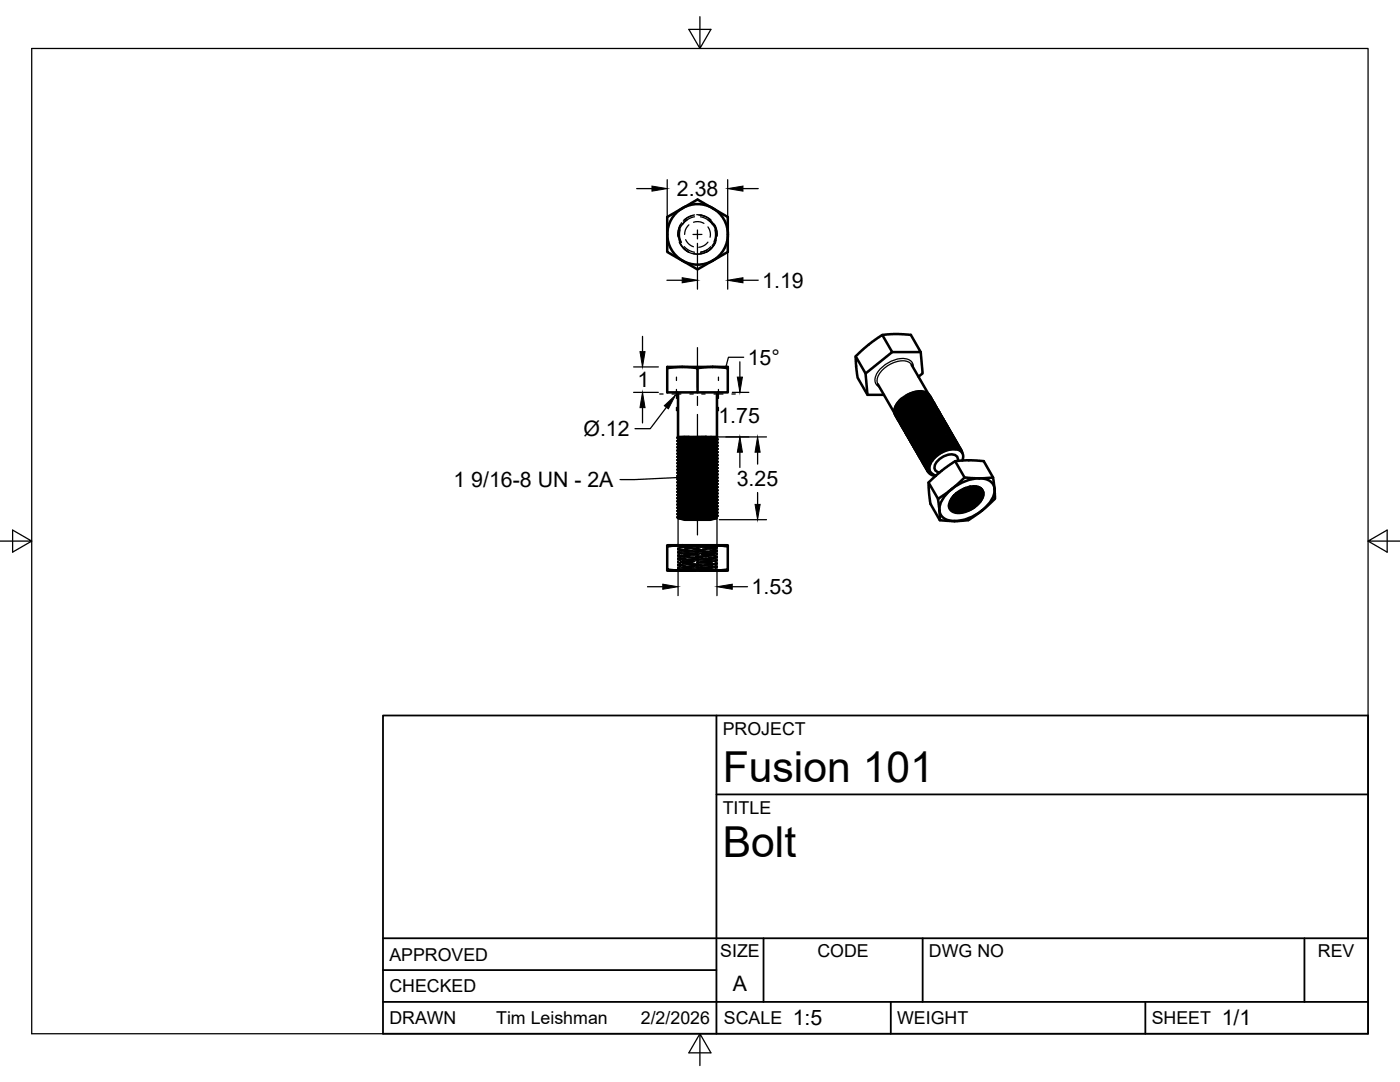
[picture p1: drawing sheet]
<svg xmlns="http://www.w3.org/2000/svg" width="279mm" height="216mm" viewBox="0 0 279 216" stroke-linecap="round" stroke-linejoin="round" font-family="sans-serif">
<defs><g id="words">
<g font-size="8.5">
<text x="144.3" y="156">Fusion 101</text>
<text x="144.3" y="171">Bolt</text>
</g>
<g font-size="4.3">
<text x="135.1" y="39.1">2.38</text>
<text x="152.1" y="57.4">1.19</text>
<text x="127.2" y="77.3">1</text>
<text x="149.2" y="72.8">15°</text>
<text x="116.4" y="87">Ø.12</text>
<text x="143.4" y="84.3">1.75</text>
<text x="90.5" y="97.3">1 9/16-8 UN - 2A</text>
<text x="147" y="96.9">3.25</text>
<text x="150" y="118.6">1.53</text>
<text x="146.3" y="197.7">A</text>
<text x="158.2" y="204.6">1:5</text>
<text x="243.8" y="204.6">1/1</text>
</g>
<g font-size="3.5">
<text x="144.3" y="146.6">PROJECT</text>
<text x="144.3" y="162.3">TITLE</text>
<text x="77.7" y="191.7">APPROVED</text>
<text x="143.7" y="191">SIZE</text>
<text x="163.1" y="191">CODE</text>
<text x="185.4" y="191">DWG NO</text>
<text x="263" y="191">REV</text>
<text x="77.7" y="198">CHECKED</text>
<text x="77.7" y="204.4">DRAWN</text>
<text x="99" y="204.4">Tim Leishman</text>
<text x="127.9" y="204.4">2/2/2026</text>
<text x="144.5" y="204.4">SCALE</text>
<text x="179" y="204.4">WEIGHT</text>
<text x="229.8" y="204.4">SHEET</text>
</g>
</g></defs>
<!-- layer: Visible -->
<g fill="none" stroke="#000" stroke-width=".51">
<path d="M133.2 43.3l5.5-3.2a.79 .79 0 0 1 1.2 .1l4.8 2.8a.77 .77 0 0 1 .5 1.1v5.6a.77 .77 0 0 1-.7 1l-4.8 2.8a.79 .79 0 0 1-1.2-.1l-4.8-2.8a.77 .77 0 0 1-.5-1.1zM135 78.3l.3 .3M135.3 78.6v8.6h5.6M142.2 73.2h3v.3M142.2 73.2h-9v5.1h6v-4.8l-2.7-.3-3.3 .3M142.2 73.2l-3 .3M142.2 73.2l3 .3v4.8h-6M143.1 78.6v8.6h-2.2M143.4 78.3l-.3 .3M170.8 71.1l2.4-2.2 2.9-2.1 2 3.5-5.4 4.2M173.1 78.8l-.4-4.3-1.9-3.4 .4 4.3 1.9 3.4h3.3M175.2 76.7l3.3 5.7"/>
<path d="M176.1 66.8l2.2-.1 3.5 .1 1.9 3.5h-5.6M179.9 79.6a2.97 2.97 0 0 0-1.4 2.7l.2 .6M181.9 72.8l3.5 6a3.1 3.1 0 0 0-3.7-.3l-.8 .4M183.6 78.3l-1.3 .3-1.3 .6-.8 .6-.9 1.1M183.7 70.3l.4 4.2-.8 .7M183.9 78.8l-1.3 .2-1.4 .7-1 .8-.6 .8M184.1 79.2l-1.2 .2-1.3 .7-1 .7-.8 1M184.4 79.7l-1.4 .2-1.1 .6-1.1 .8-.7 .9M184.6 78.4l-.8-.2-1.4 .1-1 .4-1.4 .8-.8 .9-.6 1.1-.1 .8 .3 .8M185.7 79.2l-.7-.7-1.4-.2-1.3 .4-1.2 .5-1.4 1.1-.7 1-.3 1 .3 1M185.8 79.4l-.5-.7-1-.3-1.5 .2-1.5 .6-1.2 .9-.9 1.1-.4 1.1v.7l.3 .5M185.9 79.6l-.7-.7-1.3-.1-1.3 .3-1.2 .6-1.2 .9-.8 1-.4 1.2 .2 1"/>
<path d="M186 79.8l-.5-.7-1-.3-1.7 .3-1.4 .6-1.3 1.1-.8 1.2-.3 1.2 .3 .7M135.3 87.4l.3 .2M135.3 88l.3 .2M135.3 88.7l.3 .2M135.3 89.3l.3 .2M135.3 89.9l.3 .2M135.3 90.6l.3 .2M135.3 91.2l.3 .2M135.3 91.8l.3 .3M135.3 92.5l.3 .2M135.3 93.1l.3 .2M135.3 93.7l.3 .3"/>
<path d="M135.3 94.4l.3 .2M135.3 95l.3 .2M135.3 95.7l.3 .2M135.3 96.3l.3 .2M135.3 96.9l.3 .2M135.3 97.6l.3 .2M135.3 98.2l.3 .2M135.3 98.8l.3 .2M135.3 99.5l.3 .2M135.3 87.3v.1M135.3 88.6v.1M135.3 89.2v.1"/>
<path d="M135.3 89.9h.1M135.3 90.5v.1M135.3 91.1v.1M135.3 91.8h.1M135.3 92.4v.1M135.3 93v.1M135.3 93.7h.1M135.3 94.3v.1M135.3 94.9v.1M135.3 95.6v.1M135.3 96.2v.1M135.3 96.8v.1"/>
<path d="M135.3 97.5v.1M135.3 98.1v.1M135.3 98.7v.1M135.3 99.4v.1M135.4 87.2l-.1 .1M135.6 99.2l-.3 .2M135.6 98.5l-.3 .2M135.6 97.9l-.3 .2M135.6 97.3l-.3 .2M135.6 96.6l-.3 .2M135.6 96l-.3 .2M135.6 95.4l-.3 .2"/>
<path d="M135.6 94.7l-.3 .2M135.6 94.1l-.3 .2M135.6 93.5l-.3 .2M135.6 92.8l-.3 .2M135.6 92.2l-.3 .2M135.6 87.6v.1M135.6 88.2v.2M135.6 88.9v.1M135.6 89.5v.1M135.6 90.1v.2M135.6 90.8v.1M135.6 91.4v.1"/>
<path d="M135.6 92.1v.1M135.6 92.7v.1M135.6 93.3v.2M135.6 94v.1M135.6 94.6v.1M135.6 95.2v.2M135.6 95.9v.1M135.6 96.5v.1M135.6 97.1v.2M135.6 97.8v.1M135.6 98.4v.1M135.6 99v.2"/>
<path d="M135.6 99.7v.1M135.6 87.7l-.3 .2M135.6 88.4l-.3 .2M135.6 89l-.3 .2M135.6 89.6l-.3 .3M135.6 90.3l-.3 .2M135.6 90.9l-.3 .2M135.6 91.5l-.3 .3M135.6 99.8l-.3 .2M137.5 87.2l-2.2 .1M140.9 87.2l-5.6 .2M142.8 87.3l-7.2 .3"/>
<path d="M142.8 87.9l-7.2 .3M142.8 88.6l-7.2 .3M142.8 89.2l-7.2 .3M142.8 89.8l-7.2 .3M142.8 90.5l-7.2 .3M142.8 91.1l-7.2 .3M142.8 91.7l-7.2 .4M142.8 92.4l-7.2 .3M142.8 93l-7.2 .3M142.8 93.6l-7.2 .4M142.8 94.3l-7.2 .3M142.8 94.9l-7.2 .3"/>
<path d="M142.8 95.5l-7.2 .4M142.8 96.2l-7.2 .3M142.8 96.8l-7.2 .3M142.8 97.5l-7.2 .3M142.8 98.1l-7.2 .3M142.8 98.7l-7.2 .3M142.8 99.4l-7.2 .3M142.8 100l-7.2 .3M142.8 87.4l-7.2 .3M142.8 88.1l-7.2 .3M142.8 88.7l-7.2 .3M142.8 89.3l-7.2 .3"/>
<path d="M142.8 90l-7.2 .3M142.8 90.6l-7.2 .3M142.8 91.2l-7.2 .3M142.8 91.9l-7.2 .3M142.8 92.5l-7.2 .3M142.8 93.1l-7.2 .4M142.8 93.8l-7.2 .3M142.8 94.4l-7.2 .3M142.8 95l-7.2 .4M142.8 95.7l-7.2 .3M142.8 96.3l-7.2 .3M142.8 96.9l-7.2 .4"/>
<path d="M142.8 97.6l-7.2 .3M142.8 98.2l-7.2 .3M142.8 98.8l-7.2 .4M142.8 99.5l-7.2 .3M142.8 87.3v.1M142.8 87.9v.2M142.8 88.6v.1M142.8 89.2v.1M142.8 89.8v.2M142.8 90.5v.1M142.8 91.1v.1M142.8 91.7v.2"/>
<path d="M142.8 92.4v.1M142.8 93v.1M142.8 93.6v.2M142.8 94.3v.1M142.8 94.9v.1M142.8 95.5v.2M142.8 96.2v.1M142.8 96.8v.1M142.8 97.5v.1M142.8 98.1v.1M142.8 98.7v.1M142.8 99.4v.1"/>
<path d="M142.8 100v.1M142.8 87.4l.4 .2M142.8 88.1l.4 .2M142.8 88.7l.4 .2M142.8 89.3l.4 .2M142.8 90l.4 .2M142.8 90.6l.4 .2M142.8 91.2l.4 .2M142.8 91.9l.4 .2M142.8 92.5l.4 .2M142.8 93.1l.4 .2M142.8 93.8l.4 .2"/>
<path d="M142.8 94.4l.4 .2M142.8 95l.4 .3M142.8 95.7l.4 .2M142.8 96.3l.4 .2M142.8 96.9l.4 .3M142.8 97.6l.4 .2M142.8 98.2l.4 .2M142.8 98.8l.4 .3M142.8 99.5l.4 .2M143 87.2l-.2 .1M143.2 99.8l-7.9 .3M143.2 99.1l-7.9 .4"/>
<path d="M143.2 98.5l-7.9 .3M143.2 97.9l-7.9 .3M143.2 97.2l-7.9 .4M143.2 96.6l-7.9 .3M143.2 96l-7.9 .3M143.2 95.3l-7.9 .4M143.2 94.7l-7.9 .3M143.2 94.1l-7.9 .3M143.2 93.4l-7.9 .3M143.2 92.8l-7.9 .3M143.2 92.2l-7.9 .3M143.2 91.5l-7.9 .3"/>
<path d="M143.2 90.9l-7.9 .3M143.2 90.3l-7.9 .3M143.2 89.6l-7.9 .3M143.2 89l-7.9 .3M143.2 88.3l-7.9 .4M143.2 87.7l-7.9 .3M143.2 87.6l-7.5 .3h-.4v.1M143.2 88.3l-7.9 .3M143.2 88.9l-7.9 .3M143.2 89.5l-7.9 .4M143.2 90.2l-7.9 .3M143.2 90.8l-7.9 .3"/>
<path d="M143.2 91.4l-7.9 .4M143.2 92.1l-7.9 .3M143.2 92.7l-7.9 .3M143.2 93.3l-7.9 .4M143.2 94l-7.9 .3M143.2 94.6l-7.9 .3M143.2 95.3l-7.9 .3M143.2 95.9l-7.9 .3M143.2 96.5l-7.9 .3M143.2 97.2l-7.9 .3M143.2 97.8l-7.9 .3M143.2 98.4l-7.9 .3"/>
<path d="M143.2 99.1l-7.9 .3M143.2 99.7l-7.9 .3M143.2 99.8l-.4 .2M143.2 99.1l-.4 .3M143.2 98.5l-.4 .2M143.2 97.9l-.4 .2M143.2 97.2l-.4 .3M143.2 96.6l-.4 .2M143.2 96l-.4 .2M143.2 95.3l-.4 .2M143.2 94.7l-.4 .2M143.2 94.1l-.4 .2"/>
<path d="M143.2 93.4l-.4 .2M143.2 92.8l-.4 .2M143.2 92.2l-.4 .2M143.2 91.5l-.4 .2M143.2 90.9l-.4 .2M143.2 90.3l-.4 .2M143.2 89.6l-.4 .2M143.2 89l-.4 .2M143.2 88.3l-.4 .3M143.2 87.7l-.4 .2M143.2 87.6v.1M143.2 88.3h.1"/>
<path d="M143.2 88.9v.1M143.2 89.5v.1M143.2 90.2v.1M143.2 90.8v.1M143.2 91.4v.1M143.2 92.1v.1M143.2 92.7v.1M143.2 93.3v.1M143.2 94v.1M143.2 94.6v.1M143.2 95.3h.1M143.2 95.9v.1"/>
<path d="M143.2 96.5v.1M143.2 97.2h.1M143.2 97.8v.1M143.2 98.4v.1M143.2 99.1h.1M143.2 99.7v.1M184.7 80.1l-1.3 .3-1.2 .5-1 .7-.8 1.1M184.9 80.6l-1.2 .2-1.5 .7-1 .8-.6 .8M185.2 81l-1.2 .2-1.5 .7-.8 .7-.8 1M185.3 96.3l1.9 3.2M185.4 81.5l-1.3 .2-1.2 .6-1 .8-.8 .9M185.6 94.1h.1"/>
<path d="M185.7 81.9l-1.3 .3-1.4 .7-1 .8-.6 .8M185.9 82.4l-1.3 .2-1.2 .6-.9 .7-.8 1M186.1 94.6l.7 .3M186.2 80.1l-.7-.7-1.2-.2-1.4 .3-1.2 .6-1.1 .8-.9 1.1-.4 1.1v.7l.2 .4M186.2 82.8l-1.2 .2-1.4 .7-1 .8-.7 .9M186.3 80.3l-.7-.8-.9-.2-1.4 .2-1.4 .6-1.2 .8-1.1 1.5-.3 1.2 .3 .8M186.5 80.5l-.3-.4-.5-.3-1-.1-1.2 .2-1.7 .7-1.1 .9-.9 1.2-.3 .9v.6l.2 .5M186.5 83.3l-1.4 .2-1.1 .6-.9 .6-.9 1.1M186.5 80.7l-.4-.6-1-.3-1.4 .1-1.7 .7-1.1 .8-1 1.3-.3 .7v.8l.3 .7M186.7 81l-.7-.7-1.3-.2-1.4 .4-1.4 .7-1.1 .9-.8 1.2-.2 .8 .2 1M186.7 83.7l-1.3 .3-1.4 .7-1 .8-.6 .8M186.8 81.2l-.6-.7-.9-.3-1.5 .2-1.7 .7-1.3 1.1-.8 1.2-.2 1.2 .3 .7"/>
<path d="M187 81.4l-.7-.6-1.3-.2-1.3 .3-1.3 .5-1.2 1-.8 1-.4 1.2 .3 1M187 84.2l-1.2 .2-1.4 .6-.8 .7-.9 1M187.1 81.6l-.5-.6-.4-.2-1.2-.2-1.3 .3-1.4 .7-1.2 1-.8 1.2-.2 1.2 .3 .8M187.2 81.9l-.7-.7-1.2-.2-1.4 .3-1.4 .7-1.2 1-.7 1-.3 .9v.5l.2 .6M187.2 84.6l-1.1 .2-1.5 .7-.9 .7-.7 1M187.3 82.1l-.5-.7-1.1-.3-1.3 .2-1.5 .6-1.1 .8-1.2 1.5-.3 1.1 .4 .9M187.5 82.3l-.7-.6-1.1-.2-1.6 .3-1.3 .6-1.1 .9-.8 1.1-.3 1v.6l.2 .5M187.5 85.1l-1.4 .3-1.1 .5-.9 .6-.9 1.1M187.6 82.5l-.6-.7-1.2-.3-1.1 .2-1.7 .7-1.1 .8-1 1.3-.3 .9v.7l.3 .6M187.7 82.8l-.7-.7-1.3-.2-1.4 .4-1.2 .5-1.3 1.1-.8 1.2-.2 .8 .2 1M187.8 85.5l-1.4 .3-1.3 .7-1 .8-.6 .8M187.8 83l-.5-.7-.9-.3-1.6 .2-1.6 .7-1.4 1.1-.7 1.1-.3 1.2 .4 .8"/>
<path d="M188 83.2l-.4-.4-.4-.3-1.2-.1-1.2 .2-1.3 .6-1 .7-1.1 1.3-.3 1.2 .2 1M188 86l-1.2 .2-1.3 .6-.9 .7-.9 1M188.1 83.4l-.6-.7-1.4-.3-1.4 .3-1.4 .7-1.1 1-.8 1.2-.3 1.2 .3 .8M188.3 83.7l-.7-.7-1.3-.2-1.4 .3-1.3 .7-1.2 1-.8 1-.3 .9v.5l.3 .6M188.3 86.4l-1.1 .2-1.5 .7-1.1 .9-.6 .8M188.4 83.9l-.7-.8-1-.2-1.3 .2-1.4 .6-1.2 .8-1.2 1.5-.2 1.1 .3 .9M188.5 84.1l-.6-.6-1.1-.2-1.3 .2-1.6 .7-1.4 1.1-.6 .9-.3 1 .2 1.1M188.6 86.9l-1.5 .3-1 .5-.9 .6-.9 1.1M188.6 84.3l-.5-.6-.9-.3-1.5 .1-1.6 .7-1.3 .9-.9 1.2-.3 .9 .1 .7 .2 .6M188.8 84.6l-.7-.7-1.4-.2-1.3 .4-1.2 .5-1.3 1.1-.8 1.2-.3 .9 .3 .9M188.8 87.3l-1.3 .3-1.4 .7-1 .8-.6 .8M188.9 84.8l-.6-.7-.9-.3-1.5 .2-1.7 .7-1.3 1.1-.8 1.1-.2 1.2 .3 .8"/>
<path d="M189 85l-.6-.6-1.4-.2-1.2 .3-1.3 .5-1.3 1-.8 1.2-.3 .9v.6l.3 .5M189.1 87.8l-1.2 .2-1.5 .7-1.1 .9-.5 .7M189.1 85.2l-.6-.7-1.4-.3-1.6 .4-1.2 .7-1.1 .9-.8 1.2-.3 1.1 .4 .9M189.3 85.4l-.3-.4-.5-.2-1.1-.2-1.4 .3-1.4 .7-1.2 1-.8 1.1-.2 .9 .2 1M189.3 88.2l-1.1 .2-1.5 .7-.9 .7-.8 1M189.4 85.7l-.6-.7-1-.3-1.4 .2-1.4 .5-1.2 .9-1 1.3-.4 1 .1 .7 .2 .5M189.6 85.9l-.7-.6-1.2-.2-1.5 .3-1.3 .6-1.3 1.1-.6 .9-.4 1 .3 1.1M189.6 88.7l-1.4 .3-1 .4-1 .7-.9 1.1M189.7 86.1l-.6-.7-1.2-.3-1.1 .2-1.7 .7-1.2 .9-.8 1-.4 1.1v.6l.3 .7M189.8 86.4l-.2-.4-.5-.3-1.3-.2-1.4 .4-1.2 .5-1.1 .9-.8 1.1-.4 1.2 .2 .9M189.8 89.1l-1.3 .3-1.2 .6-1.1 .8-.7 .9M189.9 86.6l-.5-.7-1-.3-1.5 .2-1.6 .7-1.4 1.1-.7 1.1-.3 1.2 .3 .8"/>
<path d="M189.9 97.6l1.9-1.6a1.19 1.19 0 0 1 1.5-.6h2.8l1.6-.1a.38 .38 0 0 1 .5 .1 .38 .38 0 0 1 .1 .4l.2 1.8M189.9 97.6l-2.2 1.6a.81 .81 0 0 0-.4 1.2l.2 1.4M190 97.6a5.7 5.7 0 0 0-2.5 4.2M190.1 86.8l-.7-.6-1.3-.2-1.3 .3-1.4 .7-1.3 1-.7 1-.2 .9v.6l.2 .5M190.2 87l-.8-.8-1.2-.2-1.4 .3-1.4 .7-1 .9-.9 1.2-.3 1.2 .3 .9M190.4 87.2l-.7-.6-1.3-.2-1.2 .3-1.5 .7-1.3 1-.7 1-.3 1 .2 1M190.4 87.5l-.6-.8-1-.2-1.5 .2-1.4 .7-1.4 1.1-.9 1.2-.1 1.2 .3 .7M190.5 98.8l-.6 .9-.3 .9 .2 .9 .5 .4 1 .3 1.1-.1 1.2-.4 .9-.5M190.6 87.7l-.3-.4-.5-.3-1.3-.1-1.3 .3-1.3 .6-1.3 1.1-.6 .9-.3 1.1 .2 1M190.6 92l1.9 3.3M190.7 87.9l-.5-.7-.9-.2-1.5 .1-1.6 .7-1.6 1.2-.7 1.1-.2 1.2 .3 .8M190.8 89.7l-1-.1-.8 .1-1.3 .6-.9 .6-.9 1-.4 .9-.1 .8 .2 .5"/>
<path d="M190.9 88.2l-.8-.7-1.3-.2-1.3 .4-1.2 .5-1.2 .9-.8 1.1-.4 1.2 .2 .9M191 88.3l-.5-.5-.3-.2-1.4-.2-1.4 .4-1.2 .6-1.2 1-.8 1.1-.2 1.2 .3 .8M191.1 88.6l-.3-.4-.5-.3-1.2-.1-1.4 .3-1.3 .7-1.2 1-.8 1-.2 .9v.5l.2 .6M191.2 92a1.16 1.16 0 0 0-1.6-1.3 3.5 3.5 0 0 0-3.1 2.6 1.02 1.02 0 0 0 1 1M191.2 88.8l-.6-.7-.9-.3-1.5 .2-1.6 .7-1.2 1-.9 1.2-.3 1.2 .4 .9M191.4 89l-.3-.4-.5-.2-1.1-.2-1.4 .3-1.4 .7-1.2 1-.8 1-.3 1 .3 1M191.5 89.3l-.6-.7-1-.3-1.5 .2-1.5 .7-1.4 1.1-.8 1.2-.2 1.2 .3 .7M191.6 89.5l-.6-.6-1.1-.2-1.2 .2-1.7 .7-1.3 1.1-.7 .9-.3 1.1 .2 1M191.7 89.7l-.2-.4-.4-.3-1.2-.3-1.3 .2-1.6 .8-1.2 1-.8 1.2-.3 1.2 .4 .8M191.9 90l-.3-.4-.5-.3-1.2-.2-1.3 .3-1.3 .6-1.3 1.1-.8 1.1-.2 1 .2 .9M192.1 91.9l.1-.7-.1-.8-.6-.5-.8-.3-1 .1-1.3 .4-1.2 .7-.9 .8a3.1 3.1 0 0 0-.8 2.3l.6 .7M192.1 90.4l-.3-.6-.4-.3-.7-.3h-.8l-1.6 .4-1.7 1-1.1 1.3-.4 .8-.1 .8 .4 .9 .5 .4 .8 .2"/>
<path d="M192.4 97.6l.3-.2zM192.4 97.6l-1.5 .8M193.5 97.1l-1.5 1.2-1.6 .6 1.7-.6 1.5-1.2M193.7 97.1l-1.5 1.2-1.9 .7M194 97.4l-1.6 1.2-1.8 .7M194.2 97l-.7 .9-1.2 .9-1.4 .5-.9 .1M194.3 97.8l-1.6 1.3-1.9 .7M194.4 97l-.9 1-1.1 .8-1.1 .5-1.3 .2M194.6 98.3l-1.4 1.1-1 .5-1.1 .3M194.8 97.1l-.7 1-1.4 1-1.2 .6-1.7 .1M194.8 98.7l-1.6 1.3-1.8 .7M194.8 97.1l-.7 1.1-1.3 1-1.4 .6-1.6 .1"/>
<path d="M195.1 99.2l-1.6 1.2-1.9 .7M195.2 97.2l-.8 1.2-1.4 1.2-1.7 .6h-1.6M195.2 97.2l-.6 1.2-1.5 1.2-2 .7-1.4-.1M195.3 99.6l-1.5 1.3-1.9 .7M195.5 97.3l-.2 .6-.5 .8-1.5 1.3-2 .7h-.8l-.9-.2M195.5 97.3l-.1 .6-.4 .7-.8 .8-.8 .6-.8 .5-1.3 .3h-.8l-.9-.2M196.2 98.2a3.2 3.2 0 0 1-1.7 3M198.2 95.3l-1.9-3.3-2.4-.2-2.5 .1a4 4 0 0 0-2.4 1.2l-2.9 2.4a1.42 1.42 0 0 0-.8 1.2l.4 3.8 1.9 3.3M198.5 97.6v1.2a1.1 1.1 0 0 1-.6 1.4l-1.7 1.5-2.2 1.6a4.2 4.2 0 0 1-2.6 .6l-.9 .1M198.5 97.6a6 6 0 0 1-3.1 4.7l-1.4 .8-1.4 .5-2.1 .4M198.5 97.6a2.57 2.57 0 0 0-3-2.2 9.4 9.4 0 0 0-5.5 2.2M133.2 108.8h3l-3 .3z"/>
<path d="M133.2 109.1v4.5l3 .3h-3v-.3M135.3 103.3l.1 .1M135.3 100.1l.3 .2M135.3 100.7l.3 .2M135.3 101.4l.3 .2M135.3 102l.3 .2M135.3 102.6l.3 .2M135.3 100v.1M135.3 100.6v.1M135.3 101.3v.1M135.3 101.9v.1M135.3 102.6h.1"/>
<path d="M135.3 103.2v.1M135.4 103.4h.6M135.5 103.4l1.1 .3h5.2l1.2-.3M135.6 100.3v.1M135.6 100.9v.2M135.6 101.6v.1M135.6 102.2v.1M135.6 102.8v.2M135.6 100.4l-.3 .2M135.6 101.1l-.3 .2M135.6 101.7l-.3 .2M135.6 102.3l-.3 .3"/>
<path d="M135.6 103l-.3 .2M136 103.4h3.8M136.2 108.8h6l-3 .3zM136.2 113.9l3-.3 3 .3zM139.2 109.1v4.5M142.2 108.8h3v.3zM142.2 113.9l3-.3v.3zM142.8 100.6l-7.2 .3M142.8 101.3l-7.2 .3M142.8 101.9l-7.2 .3M142.8 102.5l-7.2 .3M142.8 103.2l-6.8 .2"/>
<path d="M142.8 100.1l-7.2 .3M142.8 100.8l-7.2 .3M142.8 101.4l-7.2 .3M142.8 102l-7.2 .3M142.8 102.7l-7.2 .3M142.8 103.3l-3 .1M142.8 102l.4 .2M142.8 102.7l.4 .2M142.8 100.6v.2M142.8 101.3v.1M142.8 101.9v.1M142.8 102.5v.2"/>
<path d="M142.8 103.2v.1M142.8 100.1l.4 .2M142.8 100.8l.4 .2M142.8 101.4l.4 .2M142.8 103.3l.2 .1M143 103.4h-3.2M143.2 103l-7.9 .3M143.2 102.3l-7.9 .3M143.2 101.7l-7.9 .3M143.2 101l-7.9 .4M143.2 100.4l-7.9 .3M143.2 100.3l-7.9 .3"/>
<path d="M143.2 101l-7.9 .3M143.2 101.6l-7.9 .3M143.2 102.2l-7.9 .4M143.2 102.9l-7.9 .3M143.2 103l-.4 .2M143.2 102.3l-.4 .2M143.2 101.7l-.4 .2M143.2 101l-.4 .3M143.2 100.4l-.4 .2M143.2 100.3v.1M143.2 101h.1M143.2 101.6v.1"/>
<path d="M143.2 102.2v.1M143.2 102.9v.1M145.2 109.1v4.5M187.5 101.8l.1 1.4a.5 .5 0 0 0 0 .6 .5 .5 0 0 0 .7 .1l2.2 .1M187.5 101.8a2.57 2.57 0 0 0 3 2.2M189.6 100.8l.8 .3 .9 .1 .8-.2 1.3-.5 1.1-.7 .7-.8 .4-.7 .1-.8v.6l-.4 .9-.9 1-.7 .5-1.1 .5-1.2 .3-1.1-.1-.7-.3M189.7 101.1l.8 .5h1.1l1.9-.5 1.1-.7 .9-.9 .5-1.1-.1-.8 .1 .8-.3 .9-.8 .9-1.3 .9-.8 .4-1.3 .2-1-.1-.8-.5M194.5 101.2l-.9 .5-1 .5-1.5 .2-1.2-.4-.4-.4-.1-.5a3.5 3.5 0 0 1 1.5-2.7l1-.7 1-.4 1.6-.3 .6 .1 .7 .4 .4 .5v.8l-.2 .7-.7 .9-1.1 .8-.9 .5-1.2 .3-1 .1-.9-.3-.4-.5M195.6 100.1l-1.3 1.1-1.1 .5-1 .3"/>
<circle cx="139.2" cy="46.8" r="6"/>
</g>
<!-- layer: Hidden -->
<g fill="none" stroke="#000" stroke-width=".25">
<path d="M135.5 47.2l.1 .8 .4 .9 .8 1a3.6 3.6 0 0 0 4.1 .5M135.5 47l.5 1.4M135.6 48.3l.7 1.2 1.2 .9M135.7 45.1l-.4 1.4 .1 .9M135.7 48.5l.8 1.1 .8 .6M135.7 45.9l-.1 1.1 .3 1.2M135.8 44.9l-.5 1.3v.9M136 44.5l-.5 1.3M136.3 49.4l1.2 .9M136.5 49.2l1 .7 1.1 .4M136.8 47.8l.2 .3a2.58 2.58 0 0 0 1.4 1.1M137.1 43.9l-.9 .9"/>
<path d="M137.1 43.9l-.9 .8-.6 1.1-.2 1.4 .3 1.2M137.1 43.9l-1.1 1M137.5 44.9l-.2 .2a2.44 2.44 0 0 0-.7 1.7M138.3 43a3.5 3.5 0 0 0-1.9 1.2M138.4 44.3a2.46 2.46 0 0 1 2.1 .3M138.6 43.3l-.7 .1-.8 .5M138.6 42.9l-1 .3-1.1 .7M139 42.8l1.5 .3M139.5 42.9h.1a3.7 3.7 0 0 1 2 .9M139.8 43.3l.7 .1 .9 .5M139.8 42.9l1 .3 1.1 .7M140.6 50.4a3.9 3.9 0 0 1-2.3 .2"/>
<path d="M141.2 49.8l-1.4 .5M141.3 45.3a2.48 2.48 0 0 1 .4 2M141.3 48.3a2.55 2.55 0 0 1-1.9 1M141.4 43.9l.8 .9M141.4 43.9l.9 1 .5 1.1M141.4 43.9l1 1.1M141.5 43.7l.9 1 .4 1M141.8 49.2l-.9 .7-1.1 .4M142 49.4l-1.1 1M142.4 44.6h.1a3.7 3.7 0 0 1 .6 2.2M142.6 44.9l.5 1.3v.9M142.7 45.9l.1 1.1-.3 1.2"/>
<path d="M142.9 48.3l-.8 1.2-1.2 .9M142.9 46.1l.1 1.1-.3 1.2M142.9 47.2l-.1 .8-.5 1-.6 .8-.8 .6M142.9 47.9a4 4 0 0 1-1.3 1.9M143 46.8l-.3 1.2-.6 1M135.3 99.5h1.1M135.3 98.8l1.1 .1M135.3 98.2l1.1 .1M135.3 97.6h1.1M135.3 96.9l1.1 .1M135.3 96.3l1.1 .1M135.3 95.7h1.1"/>
<path d="M135.3 95l1.1 .1M135.3 94.4l1.1 .1M135.3 93.7l1.1 .1M135.3 93.1l1.1 .1M135.3 92.5l1.1 .1M135.3 91.8l1.1 .1M135.3 91.2l1.1 .1M135.3 90.6l1.1 .1M135.3 89.9l1.1 .1M135.3 89.3l1.1 .1M135.3 88.7l1.1 .1M135.3 88l1.1 .1"/>
<path d="M135.3 87.4l1.1 .1M135.3 87.3l1.9 .1M135.3 87.9l1.9 .2M135.3 88.6l1.9 .1M135.3 89.2l1.9 .1M135.3 89.9l1.9 .1M135.3 90.5l1.9 .1M135.3 91.1l1.9 .1M135.3 91.8l1.9 .1M135.3 92.4l1.9 .1M135.3 93l1.9 .1M135.3 93.7l1.9 .1"/>
<path d="M135.3 94.3l1.9 .1M135.3 94.9l1.9 .1M135.3 95.6l1.9 .1M135.3 96.2l1.9 .1M135.3 96.8l1.9 .1M135.3 97.5l1.9 .1M135.3 98.1l1.9 .1M135.3 98.7l1.9 .1M135.3 99.4l1.9 .1M135.6 87.6l1.6 .1M135.6 88.2l1.6 .1M135.6 88.9l1.6 .1"/>
<path d="M135.6 89.5l1.6 .1M135.6 90.1l1.6 .1M135.6 90.8l1.6 .1M135.6 91.4l1.6 .1M135.6 92.1h1.6M135.6 92.7l1.6 .1M135.6 93.3l1.6 .1M135.6 94l1.6 .1M135.6 94.6l1.6 .1M135.6 95.2l1.6 .1M135.6 95.9l1.6 .1M135.6 96.5l1.6 .1"/>
<path d="M135.6 97.1l1.6 .1M135.6 97.8l1.6 .1M135.6 98.4l1.6 .1M135.6 99l1.6 .1M135.6 99.7l1.6 .1M135.6 87.7l1.6 .1M135.6 88.4l1.6 .1M135.6 89l1.6 .1M135.6 89.6l1.6 .1M135.6 90.3l1.6 .1M135.6 90.9l1.6 .1M135.6 91.5l1.6 .2"/>
<path d="M135.6 92.2l1.6 .1M135.6 92.8l1.6 .1M135.6 93.5l1.6 .1M135.6 94.1l1.6 .1M135.6 94.7l1.6 .1M135.6 95.4l1.6 .1M135.6 96l1.6 .1M135.6 96.6l1.6 .1M135.6 97.3l1.6 .1M135.6 97.9l1.6 .1M135.6 98.5l1.6 .1M135.6 99.2l1.6 .1"/>
<path d="M135.6 99.8l1.6 .1M135.6 87.6h.1M135.6 88.2h.1M135.6 88.9h.1M135.6 89.5h.1M135.6 90.1h.1M135.6 90.8h.1M135.6 91.4h.1M135.6 92.1h.1M135.6 92.7h.1M135.6 93.3h.1M135.6 94h.1"/>
<path d="M135.6 94.6h.1M135.6 95.2h.1M135.6 95.9h.1M135.6 96.5h.1M135.6 97.1h.1M135.6 97.8h.1M135.6 98.4h.1M135.6 99h.1M135.6 99.7h.1M135.6 87.7h.1M135.6 88.4h.1M135.6 89h.1"/>
<path d="M135.6 89.6h.1M135.6 90.3h.1M135.6 90.9h.1M135.6 91.5h.1M135.6 92.2h.1M135.6 92.8h.1M135.6 93.5h.1M135.6 94.1h.1M135.6 94.7h.1M135.6 95.4h.1M135.6 96h.1M135.6 96.6h.1"/>
<path d="M135.6 97.3h.1M135.6 97.9h.1M135.6 98.5h.1M135.6 99.2h.1M135.6 99.8h.1M137.1 87.2h1.5M137.6 99.6l2.4 .1M137.6 99h2.4M137.6 98.3l2.4 .1M137.6 97.7h2.4M137.6 97l2.4 .1M137.6 96.4l2.4 .1"/>
<path d="M137.6 95.8h2.4M137.6 95.1l2.4 .1M137.6 94.5l2.4 .1M137.6 93.9h2.4M137.6 93.2l2.4 .1M137.6 92.6l2.4 .1M137.6 92h2.4M137.6 91.3l2.4 .1M137.6 90.7l2.4 .1M137.6 90.1h2.4M137.6 89.4l2.4 .1M137.6 88.8h2.4"/>
<path d="M137.6 88.2h2.4M137.6 87.5l2.4 .1M138.3 87.7l2.4 .1M138.3 88.4h2.4M138.3 89l2.4 .1M138.3 89.6l2.4 .1M138.3 90.3h2.4M138.3 90.9l2.4 .1M138.3 91.5l2.4 .1M138.3 92.2h2.4M138.3 92.8l2.4 .1M138.3 93.5h2.4"/>
<path d="M138.3 94.1h2.4M138.3 94.7l2.4 .1M138.3 95.4h2.4M138.3 96l2.4 .1M138.3 96.6l2.4 .1M138.3 97.3h2.4M138.3 97.9l2.4 .1M138.3 98.5l2.4 .1M138.3 99.2l2.4 .1M138.3 99.8l2.4 .1M138.3 87.9h2.4M138.3 88.5l2.4 .1"/>
<path d="M138.3 89.1l2.4 .1M138.3 89.8l2.4 .1M138.3 90.4l2.4 .1M138.3 91l2.4 .1M138.3 91.7l2.4 .1M138.3 92.3l2.4 .1M138.3 92.9l2.4 .1M138.3 93.6l2.4 .1M138.3 94.2l2.4 .1M138.3 94.8l2.4 .1M138.3 95.5l2.4 .1M138.3 96.1l2.4 .1"/>
<path d="M138.3 96.8h2.4M138.3 97.4l2.4 .1M138.3 98l2.4 .1M138.3 98.7h2.4M138.3 99.3l2.4 .1M138.3 99.9l2.4 .1M138.4 87.4l2.4 .1M138.4 88.1h2.4M138.4 88.7l2.4 .1M138.4 89.3l2.4 .1M138.4 90h2.4M138.4 90.6l2.4 .1"/>
<path d="M138.4 91.2l2.4 .1M138.4 91.9h2.4M138.4 92.5l2.4 .1M138.4 93.2h2.4M138.4 93.8l2.4 .1M138.4 94.4l2.4 .1M138.4 95.1h2.4M138.4 95.7l2.4 .1M138.4 96.3l2.4 .1M138.4 97h2.4M138.4 97.6l2.4 .1M138.4 98.2l2.4 .1"/>
<path d="M138.4 98.9h2.4M138.4 99.5l2.4 .1M139.8 87.3l2.4 .1M141.2 99.7l2 .1M141.2 99l2 .1M141.2 98.4l2 .1M141.2 95.2l2 .1M141.2 94.6l2 .1M141.2 94l2 .1M141.2 93.3l2 .1M141.2 90.8l2 .1M141.2 90.1l2 .2"/>
<path d="M141.2 89.5l2 .1M141.2 88.9l2 .1M141.2 88.2l2 .1M141.2 87.6l2 .1M141.2 97.8l2 .1M141.2 97.1l2 .1M141.2 96.5l2 .1M141.2 95.9l2 .1M141.2 92.7l2 .1M141.2 92.1l2 .1M141.2 91.4l2 .1M141.4 87.2l1.4 .1"/>
<path d="M141.9 87.8l.9 .1M141.9 88.5l.9 .1M141.9 89.1l.9 .1M141.9 89.7l.9 .1M141.9 90.4l.9 .1M141.9 91l.9 .1M141.9 91.7h.9M141.9 92.3l.9 .1M141.9 92.9l.9 .1M141.9 93.6h.9M141.9 94.2l.9 .1M141.9 94.8l.9 .1"/>
<path d="M141.9 95.5h.9M141.9 96.1l.9 .1M141.9 96.8h.9M141.9 97.4l.9 .1M141.9 98l.9 .1M141.9 98.7h.9M141.9 99.3l.9 .1M141.9 99.9l.9 .1M141.9 88l.9 .1M141.9 88.6l.9 .1M141.9 89.3h.9M141.9 89.9l.9 .1"/>
<path d="M141.9 90.5l.9 .1M141.9 91.2h.9M141.9 91.8l.9 .1M141.9 92.4l.9 .1M141.9 93.1h.9M141.9 93.7l.9 .1M141.9 94.3l.9 .1M141.9 95h.9M141.9 95.6l.9 .1M141.9 96.2l.9 .1M141.9 96.9h.9M141.9 97.5l.9 .1"/>
<path d="M141.9 98.1l.9 .1M141.9 98.8h.9M141.9 99.4l.9 .1M142 87.5l1.2 .1M142 88.2l1.2 .1M142 88.8l1.2 .1M142 89.5h1.2M142 90.1l1.2 .1M142 90.7l1.2 .1M142 91.4h1.2M142 92l1.2 .1M142 92.6l1.2 .1"/>
<path d="M142 93.3h1.2M142 93.9l1.2 .1M142 94.5l1.2 .1M142 95.2l1.2 .1M142 95.8l1.2 .1M142 96.4l1.2 .1M142 97.1l1.2 .1M142 97.7l1.2 .1M142 98.3l1.2 .1M142 99l1.2 .1M142 99.6l1.2 .1M142.8 87.3h.1"/>
<path d="M142.8 87.9h.1M142.8 88.6h.1M142.8 89.2h.1M142.8 89.8h.1M142.8 90.5h.1M142.8 91.1h.1M142.8 91.7h.1M142.8 92.4h.1M142.8 93h.1M142.8 93.6h.1M142.8 94.3h.1M142.8 94.9h.1"/>
<path d="M142.8 95.5h.1M142.8 96.2h.1M142.8 96.8h.1M142.8 97.5h.1M142.8 98.1h.1M142.8 98.7h.1M142.8 99.4h.1M142.8 100h.1M142.8 87.4h.1M142.8 88.1h.1M142.8 88.7h.1M142.8 89.3h.1"/>
<path d="M142.8 90h.1M142.8 90.6h.1M142.8 91.2h.1M142.8 91.9h.1M142.8 92.5h.1M142.8 93.1h.1M142.8 93.8h.1M142.8 94.4h.1M142.8 95h.1M142.8 95.7h.1M142.8 96.3h.1M142.8 96.9h.1"/>
<path d="M142.8 97.6h.1M142.8 98.2h.1M142.8 98.8h.1M142.8 99.5h.1M135.3 103.3h.7M135.3 102.6l1.1 .1M135.3 102l1.1 .1M135.3 101.4l1.1 .1M135.3 100.7l1.1 .1M135.3 100.1l1.1 .1M135.3 100l1.9 .1M135.3 100.6l1.9 .2"/>
<path d="M135.3 101.3l1.9 .1M135.3 101.9l1.9 .1M135.3 102.6l1.9 .1M135.3 103.2l2.4 .1M135.3 109l.3 .2-.3 .4M135.3 109.6l.3 .2-.3 .4 .3 .3-.3 .3 .3 .4-.3 .3M135.3 111.5l.3 .2-.3 .4 .3 .3-.3 .3 .3 .4-.3 .2M135.3 113.3l.3 .4M135.4 110.8l2.4 .1M135.4 110.9h-.1l2.2 .1M135.4 108.8l-.1 .2M135.6 100.3l1.6 .1"/>
<path d="M135.6 100.9l1.6 .1M135.6 101.6l1.6 .1M135.6 102.2l1.6 .1M135.6 102.8l1.6 .2M135.6 100.4l1.6 .1M135.6 101.1l1.6 .1M135.6 101.7l1.6 .1M135.6 102.3l1.6 .1M135.6 103l1.6 .1M135.6 100.3h.1M135.6 100.9h.1M135.6 101.6h.1"/>
<path d="M135.6 102.2h.1M135.6 102.8h.1M135.6 100.4h.1M135.6 101.1h.1M135.6 101.7h.1M135.6 102.3h.1M135.6 103h.1M135.6 113.6l-.2 .3M135.6 112.2l2.4 .1M135.7 109.5h-.4l1.9 .1M135.9 112.1l2.4 .1M136 109.6h-.7l1.6 .1"/>
<path d="M136 103.3l-.6 .1M136 103.3h3M136.1 113.8l1 .1M136.1 109.1h2.4M136.1 112.6l-.8 .1 1.5 .1M136.1 113.2l2.4 .1M136.2 113.5l2.4 .1M136.2 112.6h2.4M136.3 111.9l2.4 .1M136.3 109l2.4 .1M136.4 111.3l2.4 .1M136.4 112.7l-1.1 .1 1.2 .1"/>
<path d="M136.5 110.7h2.4M136.5 113.4l2.3 .1M136.5 110l2.4 .1M136.6 110.3l2.4 .1M136.6 109.4l2.4 .1M136.7 111.4h-1.4l.9 .1M136.8 113.7l2.4 .1M136.9 110.3h2.4M136.9 113.1l2.4 .1M136.9 111.4l-1.6 .1 .7 .1M136.9 112.5h2.4M137 111.8l2.4 .1"/>
<path d="M137.1 108.8l2 .1M137.1 111.2l2.4 .1M137.2 111.6l2.3 .1M137.2 110.1l-1.9 .1h.4M137.2 110.6h2.4M137.3 109.9l2.4 .1M137.4 109.3l2.3 .1M137.4 111.5l2.4 .1M137.4 109.1l-1.8 .1 .6 .1M137.5 108.8l-2.1 .1M137.5 110.2l-2.2 .1h.1M137.5 109.7l-1.9 .1 .5 .1"/>
<path d="M137.6 110.4l-2 .1h.4M137.6 113.2l-2.3 .2M137.6 102.8h2.4M137.6 102.1l2.4 .1M137.6 101.5l2.4 .1M137.6 100.9h2.4M137.6 100.2l2.4 .1M137.7 111l-2.1 .1h.3M137.7 112.9l2.4 .1M137.8 111.6l-2.2 .1 .2 .1M137.8 112.3l-2.2 .1h.2M137.9 113.3l-2.4 .1"/>
<path d="M137.9 112.9l-2.2 .1M138 112.8l2.4 .1M138 113.5l-2.4 .1M138 108.9h-2.4M138.1 109.8h2.4M138.2 109.2l-2.4 .1M138.2 112h-2.4M138.2 109.8l-2.3 .1M138.3 110.5l-2.3 .1M138.3 100.4l2.4 .1M138.3 101.1l2.4 .1M138.3 101.7l2.4 .1"/>
<path d="M138.3 102.3l2.4 .1M138.3 103l2.4 .1M138.3 100.6h2.4M138.3 101.2l2.4 .1M138.3 101.9h2.4M138.3 102.5l2.4 .1M138.3 103.1l2.4 .1M138.4 100.1l2.4 .1M138.4 100.8h2.4M138.4 101.4l2.4 .1M138.4 102l2.4 .1M138.4 102.7h2.4"/>
<path d="M138.4 109.7h2.4M138.4 111.1l-2.4 .1M138.4 112l-2.3 .1M138.5 111.7l-2.4 .1M138.6 112.4l-2.4 .1M138.6 113l-2.3 .1M138.7 111l2.4 .1M138.7 110.7h-2.4M138.7 113.6l-2.3 .1M138.9 103.3h.1M138.9 111h2.4M139 110.7l-2.4 .1"/>
<path d="M139 103.3h.3M139.1 113.8l-1.6 .1M139.2 112.3l2.4 .1M139.3 109.4l-2.4 .1M139.5 112.2l2.4 .1M139.5 109.5h-2.4M139.6 109.2h2.4M139.7 112.5l-2.4 .1M139.7 113.3l2.4 .1M139.8 113.6l2.3 .1M139.8 112.7l2.4 .1M139.9 112.1h2.4"/>
<path d="M139.9 109.1l2.4 .1M140 111.4l2.3 .1M140 112.6l-2.4 .1M140 113.5l2.4 .1M140 110.8l2.4 .1M140.1 110.2h2.4M140.2 110.4l2.4 .1M140.2 109.5l2.4 .1M140.2 111.3h-2.4M140.3 108.9l2.4 .1M140.4 113.8l1 .1M140.4 113.2l2.4 .1"/>
<path d="M140.5 110.4h2.3M140.5 111.3l-2.4 .1M140.5 112.6l2.3 .1h-.1M140.5 103.4h2.5M140.6 112l2.2 .1h-.2M140.7 111.3l2.1 .1-.3 .1M140.7 111.7l2.4 .1M140.8 110h-2.4M140.8 110.7l2 .1h-.4M140.8 110l2 .2h-.4M140.9 108.8h-1.7M140.9 109.4l1.9 .1-.5 .1"/>
<path d="M141 111.7l2.2 .1h-.3M141 109l-2.4 .1M141 110.1h-2.3M141.1 109.6l-2.4 .1M141.2 110.3h-2.4M141.2 102.2l2 .1M141.2 101.6l2 .1M141.2 100.9l2 .1M141.2 100.3l2 .1M141.2 113.1l-2.4 .1M141.2 102.8l2 .2M141.2 110.9l-2.3 .1"/>
<path d="M141.3 113l1.9 .1-.5 .1M141.3 111.5l-2.4 .1M141.4 108.8l1.4 .1h-.6M141.4 112.2h-2.4M141.5 113.2l-2.4 .1M141.5 112.8l-2.4 .1M141.5 112.9l1.7 .1-.8 .1M141.6 113.4l-2.4 .1M141.7 109.9h1.5l-1 .1M141.7 109.1l-2.3 .1M141.7 111.8l-2.4 .1M141.8 109.7l-2.4 .1"/>
<path d="M141.9 110.4h-2.4M141.9 100.6h.9M141.9 101.2l.9 .1M141.9 101.8l.9 .1M141.9 102.5h.9M141.9 103.1l.9 .1M141.9 100.1h.9M141.9 100.7l.9 .1M141.9 101.3l.9 .1M141.9 102h.9M141.9 102.6l.9 .1M141.9 103.2l.9 .1"/>
<path d="M142 100.2l1.2 .1M142 100.9l1.2 .1M142 101.5l1.2 .1M142 102.2h1.2M142 102.8l1.2 .1M142 109.8l1.2 .1h-1.2M142 111l-2.4 .1M142 111.9l-2.4 .1M142.1 111.6l-2.4 .1M142.1 112.2l-2.3 .1M142.2 112.9l-2.4 .1M142.2 111.1l1 .1-1.5 .1"/>
<path d="M142.3 110.6h-2.4M142.3 113.5l-2.4 .1M142.5 111.1h.7l-1.8 .1M142.6 110.6l-2.4 .1M142.7 113.7l-2.4 .1M142.8 100.6h.1M142.8 101.3h.1M142.8 101.9h.1M142.8 102.5h.1M142.8 103.2h.1M142.8 100.1h.1M142.8 100.8h.1"/>
<path d="M142.8 101.4h.1M142.8 102h.1M142.8 102.7h.1M142.8 103.3h.1M142.8 112.4l.4 .1-2.1 .1M142.8 109.3h-2.4M143 108.8l-.2 .2 .4 .3-.4 .3 .4 .3-.4 .4 .4 .3M143 113.8l-2.1 .1M143.1 112.4l-2.2 .1M143.1 109.3l-2.4 .1M143.2 110.6l-.4 .2 .4 .3-.4 .3 .4 .4-.4 .4 .4 .3M143.2 112.5l-.4 .2 .4 .4"/>
<path d="M143.2 113.1l-.4 .2 .4 .4-.2 .2"/>
</g>
<!-- layer: Visible Narrow -->
<path d="M181.9 72.8a2.96 2.96 0 0 0-3.6-.4 5.1 5.1 0 0 0-3.2 3.2l.1 1.1M182.3 73.3a1.71 1.71 0 0 0-1.9-1.8 6.2 6.2 0 0 0-5.7 3.7 1.59 1.59 0 0 0 .8 2" fill="none" stroke="#000" stroke-width=".25"/>
<!-- layer: Titleblock -->
<path d="M76.4 142.8h196.6v63.5h-196.6zM143 158.5h130M143 142.8v63.5M76.4 199.9h196.6M76.4 193.6h66.6M76.4 187.2h196.6M152.4 187.2v12.7M177.8 199.9v6.4M184.1 187.2v12.7M228.6 199.9v6.4M260.3 187.2v12.7" fill="none" stroke="#000" stroke-width=".36"/>
<!-- layer: Smart Centers -->
<g fill="none" stroke="#000" stroke-width=".25">
<path d="M138.3 46.8h1.8M139.2 45.9v1.8M131.7 78.6h.6M134.1 78.6h1.8M135 75.2v.7M135 77.7v1.8M137.7 78.6h.7M139.2 69.4v7.9M139.2 79.1v1.8M140 78.6h.7M142.5 78.6h1.8M143.4 75.2v.7"/>
<path d="M143.4 77.7v1.8M146.1 78.6h.6M135 81.3v.7M139.2 82.7v10.7M139.2 95.2v1.8M139.2 98.8v7.9M143.4 81.3v.7"/>
</g>
<!-- layer: Border -->
<path d="M6.3 9.7h266.7v196.6h-266.7zM139.7 3.3v6.4l2.2-3.8h-4.4l2.2 3.8M0 108h6.3l-3.8-2.2v4.4l3.8-2.2M273 108l3.8 2.2v-4.4l-3.8 2.2h6.4M139.7 206.3l-2.2 3.8h4.4l-2.2-3.8v6.3" fill="none" stroke="#000" stroke-width=".25"/>
<!-- layer: FD_Dimensions -->
<g fill="none" stroke="#000" stroke-width=".25">
<path d="M127.1 37.6h3M133.2 35.9v9.1M145.2 35.9v9.1M148.3 37.6h3M133.1 55.9h3M139.2 48.6v9.1M145.2 48.6v9.1M148.3 55.9h3M126.4 73.2h5M126.4 78.3h5M128.2 67.1v3.1M146.2 78.3h3.2"/>
<path d="M147.7 72.2v3M128.2 81.3v3.1M133 81.3l-3.2 4.2h-3.1M135.3 89v29.9M139.3 87.2h13.7M143.1 89v29.9M147.7 90.2v3.1M151.2 90.2v2.4M151.2 98.3v2.3M129.2 117.1h3.1M143.6 103.7h9.4M146.1 117.1h3.1"/>
</g>
<g fill="#000" stroke="#000" stroke-width=".2">
<path d="M130.1 37.1l3.1 .5-3.1 .5zM145.2 37.6l3.1-.5v1zM136.1 55.4l3.1 .5-3.1 .5zM145.2 55.9l3.1-.5v1zM127.7 70.2h1l-.5 3zM147.2 75.2h1l-.5 3.1zM128.2 78.3l.5 3h-1zM132.6 81l2.2-2.2-1.4 2.8zM147.7 87.2l.5 3h-1zM151.2 87.2l.5 3h-1zM132.3 116.6l3 .5-3 .5zM143.1 117.1l3-.5v1z"/>
<path d="M150.7 100.6h1l-.5 3.1z"/>
</g>
<!-- layer: Hole Notes -->
<path d="M137.8 94.7l3 .3-3 .7z" fill="#000" stroke="#000" stroke-width=".2"/>
<path d="M137.8 95.2l-11 .5h-3.1" fill="none" stroke="#000" stroke-width=".25"/>
<!-- layer: Leaders -->
<path d="M148.4 71.3h-3l-.6 2.1" fill="none" stroke="#000" stroke-width=".25"/>
<use href="#words"/>
</svg>
